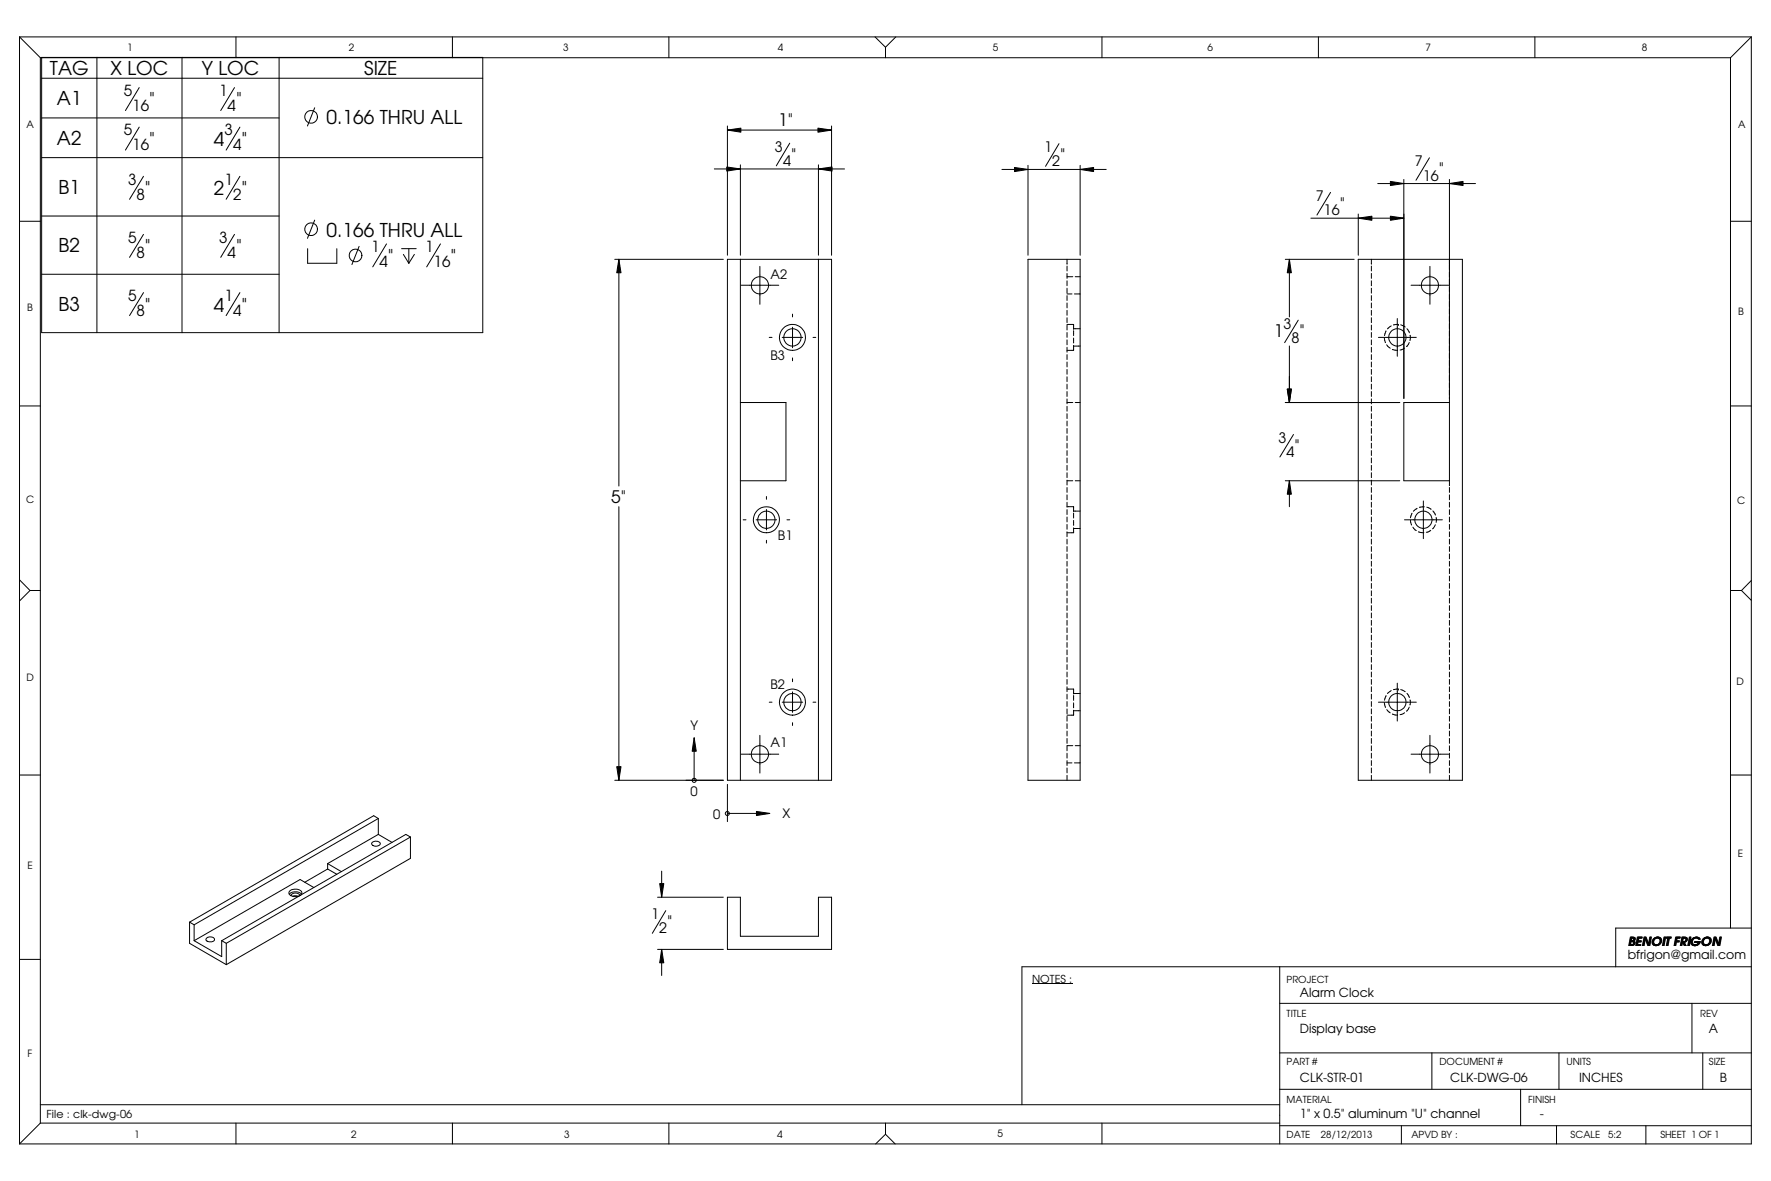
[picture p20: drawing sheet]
<svg xmlns="http://www.w3.org/2000/svg" width="457mm" height="305mm" viewBox="0 0 457 305" stroke-linecap="round" stroke-linejoin="round" font-family="sans-serif">
<defs><g id="words">
<g font-size="4.9">
<text x="12.9" y="19.3">TAG</text>
<text x="28.5" y="19.3">X LOC</text>
<text x="52.1" y="19.3">Y LOC</text>
<text x="94" y="19.3">SIZE</text>
<text x="14.7" y="27.2">A1</text>
<text x="38.5" y="27.5">&quot;</text>
<text x="61" y="27.5">&quot;</text>
<text x="84.3" y="32.1">0.166 THRU ALL</text>
<text x="14.7" y="37.4">A2</text>
<text x="38.5" y="37.7">&quot;</text>
<text x="55.2" y="37.7">4</text>
<text x="62.3" y="37.7">&quot;</text>
<text x="15.1" y="50.1">B1</text>
<text x="37.4" y="50.4">&quot;</text>
<text x="55.2" y="50.4">2</text>
<text x="62.3" y="50.4">&quot;</text>
<text x="15.1" y="65.1">B2</text>
<text x="37.4" y="65.4">&quot;</text>
<text x="61" y="65.4">&quot;</text>
<text x="84.3" y="61.1">0.166 THRU ALL</text>
<text x="100.2" y="67.9">&quot;</text>
<text x="116.3" y="67.9">&quot;</text>
<text x="15.1" y="80.2">B3</text>
<text x="37.4" y="80.4">&quot;</text>
<text x="55.2" y="80.4">4</text>
<text x="62.3" y="80.4">&quot;</text>
</g>
<g font-size="4.4">
<text x="200.9" y="32.6">1&quot;</text>
<text x="204.2" y="41.4">&quot;</text>
<text x="273.7" y="41.6">&quot;</text>
<text x="371.4" y="45.2">&quot;</text>
<text x="345.9" y="54.1">&quot;</text>
<text x="328.8" y="87.1">1</text>
<text x="335.5" y="87.1">&quot;</text>
<text x="334.2" y="116.6">&quot;</text>
<text x="157.8" y="129.8">5&quot;</text>
<text x="172.2" y="239.5">&quot;</text>
</g>
<g font-size="3.9">
<text x="32" y="24.8">5</text>
<text x="34.2" y="28.6">16</text>
<text x="56.6" y="24.8">1</text>
<text x="58.8" y="28.6">4</text>
<text x="32" y="35">5</text>
<text x="58" y="35">3</text>
<text x="34.2" y="38.8">16</text>
<text x="60.2" y="38.8">4</text>
<text x="33.1" y="47.7">3</text>
<text x="58" y="47.7">1</text>
<text x="35.3" y="51.5">8</text>
<text x="60.2" y="51.5">2</text>
<text x="33.1" y="62.7">5</text>
<text x="56.6" y="62.7">3</text>
<text x="95.8" y="65.1">1</text>
<text x="109.7" y="65.1">1</text>
<text x="35.3" y="66.5">8</text>
<text x="58.8" y="66.5">4</text>
<text x="98" y="69">4</text>
<text x="111.9" y="69">16</text>
<text x="33.1" y="77.7">5</text>
<text x="58" y="77.7">1</text>
<text x="35.3" y="81.5">8</text>
<text x="60.2" y="81.5">4</text>
</g>
<g font-size="3.7">
<text x="200.1" y="39.1">3</text>
<text x="269.6" y="39.2">1</text>
<text x="202.1" y="42.8">4</text>
<text x="271.7" y="43">2</text>
<text x="365.2" y="42.8">7</text>
<text x="367.3" y="46.6">16</text>
<text x="339.7" y="51.8">7</text>
<text x="341.7" y="55.5">16</text>
<text x="331.3" y="84.8">3</text>
<text x="333.4" y="88.5">8</text>
<text x="330.1" y="114.3">3</text>
<text x="332.1" y="118">4</text>
<text x="168.1" y="237.2">1</text>
<text x="170.1" y="240.9">2</text>
</g>
<g font-size="3.3">
<text x="198.9" y="72">A2</text>
<text x="198.9" y="92.9">B3</text>
<text x="200.8" y="139.4">B1</text>
<text x="198.9" y="177.8">B2</text>
<text x="178.2" y="188.5">Y</text>
<text x="198.9" y="192.8">A1</text>
<text x="178.3" y="205.4">0</text>
<text x="184.1" y="211.3">0</text>
<text x="202" y="211.2">X</text>
</g>
<g font-size="3.2">
<text x="420.3" y="244.1">BENOIT FRIGON</text>
<text x="420.2" y="247.5">bfrigon@gmail.com</text>
<text x="335.6" y="257.2">Alarm Clock</text>
<text x="335.6" y="266.5">Display base</text>
<text x="441.2" y="266.7">A</text>
<text x="335.6" y="279.4">CLK-STR-01</text>
<text x="374.4" y="279.4">CLK-DWG-06</text>
<text x="407.7" y="279.4">INCHES</text>
<text x="443.9" y="279.3">B</text>
<text x="335.6" y="288.5">1&quot; x 0.5&quot; aluminum &quot;U&quot; channel</text>
<text x="397.5" y="288.5">-</text>
</g>
<g font-size="2.8">
<text x="266.4" y="253.6">NOTES :</text>
<text x="12" y="288.6">File : clk-dwg-06</text>
</g>
<g font-size="2.6">
<text x="32.8" y="13.2">1</text>
<text x="90.1" y="13.2">2</text>
<text x="145.4" y="13.2">3</text>
<text x="200.8" y="13.2">4</text>
<text x="256.3" y="13.2">5</text>
<text x="311.7" y="13.2">6</text>
<text x="368" y="13.2">7</text>
<text x="423.8" y="13.2">8</text>
<text x="6.8" y="33">A</text>
<text x="448.7" y="33">A</text>
<text x="7" y="80.2">B</text>
<text x="448.7" y="81.2">B</text>
<text x="6.7" y="129.8">C</text>
<text x="448.4" y="130">C</text>
<text x="6.8" y="175.8">D</text>
<text x="448.3" y="176.7">D</text>
<text x="448.6" y="221.1">E</text>
<text x="7.1" y="224.3">E</text>
<text x="7.1" y="272.9">F</text>
<text x="34.6" y="293.6">1</text>
<text x="90.7" y="293.6">2</text>
<text x="145.6" y="293.6">3</text>
<text x="200.7" y="293.6">4</text>
<text x="257.5" y="293.4">5</text>
</g>
<g font-size="2.5">
<text x="332.1" y="253.6">PROJECT</text>
<text x="332.1" y="262.6">TITLE</text>
<text x="438.9" y="262.5">REV</text>
<text x="332.1" y="274.9">PART #</text>
<text x="371.6" y="274.9">DOCUMENT #</text>
<text x="404.4" y="274.9">UNITS</text>
<text x="441.2" y="274.9">SIZE</text>
<text x="332.1" y="284.6">MATERIAL</text>
<text x="394.5" y="284.6">FINISH</text>
<text x="332.1" y="293.7">DATE</text>
<text x="341" y="293.7">28/12/2013</text>
<text x="364.4" y="293.7">APVD BY :</text>
<text x="405.5" y="293.7">SCALE</text>
<text x="415.2" y="293.7">5:2</text>
<text x="428.7" y="293.7">SHEET 1 OF 1</text>
</g>
</g></defs>
<g fill="none" stroke="#000" stroke-width=".26">
<path d="M5 9.5v285.7M5 9.5h447.1M5 9.5l5.4 5.4M10.4 14.9v275M10.4 14.9h436.3M10.8 14.8h113.8v71.1h-113.8zM25 14.8v71.1M47 14.8v71.1M60.9 9.5v5.4M72.1 14.8v71.1M116.8 9.5v5.4M172.7 9.5v5.4"/>
<path d="M225.9 9.5l2.7 2.7M228.6 12.2v2.7M231.3 9.5l-2.7 2.7M284.5 9.5v5.4M340.4 9.5v5.4M396.2 9.5v5.4M446.7 14.9v224.6M452.1 9.5v285.7h-447.1M452.1 9.5l-5.4 5.4M10.8 30.4h61.3M10.8 20.2h113.8M35.9 22.6l-3.5 5.9"/>
<path d="M35.9 32.8l-3.5 5.9M60.5 22.6l-3.5 5.9M61.9 32.8l-3.5 5.9M81.2 27.8l-1.8 4.7M187.8 33.6l3.5-.5v1zM187.8 32.5v33.4M187.8 33.6h26.9M203.9 37l-3.5 5.8M211.2 33.1l3.5 .5-3.5 .5zM214.7 32.5v33.4M273.4 37.1l-3.5 5.8M5 57.1h5.4"/>
<path d="M10.8 40.7h113.8M10.8 55.8h61.3M37 45.5l-3.6 5.9M61.9 45.5l-3.5 5.9M81.2 56.8l-1.8 4.7M184.4 43.6h33.6M187.6 43.1l3.5 .5-3.5 .6zM191.1 42.5v23.4M211.3 43.6l3.5-.5v1.1zM211.3 42.5v23.4M258.7 43.7h26.9M261.9 43.2l3.5 .5-3.5 .6z"/>
<path d="M265.4 42.7v23.2M278.8 43.7l3.5-.5v1.1zM278.8 42.7v23.2M338.4 56.3h24M343.5 49.7l-3.5 5.8M350.6 56.3l3.6-.5v1.1zM350.6 55.2v10.7M355.7 47.4h25.2M358.9 55.8l3.5 .5-3.5 .6zM358.9 46.8l3.5 .6-3.5 .5zM362.4 46.3v56.5M369 40.7l-3.5 5.8"/>
<path d="M374.2 47.4l3.5-.6v1.1zM374.2 46.3v79M446.7 57.1h5.4M10.8 70.8h61.3M37 60.5l-3.6 5.9M37 75.5l-3.6 5.9M60.5 60.5l-3.5 5.9M61.9 75.5l-3.5 5.9M79.4 64.2v3.7h7.6v-3.7M92.7 63.6l-1.9 4.7M99.8 62.9l-3.6 6M103.7 64.2h3.7"/>
<path d="M104.1 65.7l1.4 2.2M105.5 64.2v3.7M107 65.7l-1.5 2.2M113.7 62.9l-3.5 6M158.7 66.9h28M159.8 66.9l.5 3.5h-1.1zM159.8 66.9v58.5M187.8 66.9h26.9v134.5h-26.9zM191.1 66.9v134.5M191.3 73.6h9.7M196.2 68.7v9.8M211.3 66.9v134.5"/>
<path d="M265.4 66.9h13.4v134.5h-13.4zM275.5 66.9v1.3M275.5 68.7v1.2M275.5 70.6v1.2M275.5 72.5v1.2M275.5 74.4v1.2M275.5 76.3v1.3M275.5 78.2v1.3M275.5 75.9h1.2M275.5 71.4h1.4M277.4 75.9h1.4M277.6 71.4h1.2"/>
<path d="M331.8 66.9h17.8M332.9 66.9l.5 3.5h-1.1zM332.9 66.9v14.9M350.6 66.9h26.9v134.5h-26.9zM354 66.9v1.3M354 68.7v1.2M354 70.6v1.2M354 72.5v1.2M354 74.4v1.2M354 76.3v1.3M354 78.2v1.3M364.3 73.6h9.7"/>
<path d="M369.1 68.7v9.8M198.6 87.1h.7M201.9 87.1h5.3M204.6 81.1v.7M204.6 84.5v5.2M204.6 92.4v.7M209.9 87.1h.7M275.5 80.1v1.3M275.5 82v1.3M275.5 83.9v1.3M275.5 85.8v1.3M275.5 87.7v1.3"/>
<path d="M275.5 89.6v1.3M275.5 91.5v1.3M275.5 93.4v1.3M275.5 95.3v1.3M275.5 97.2v1.3M275.5 99.1v1.3M275.5 83.7h1.7v1.3M277.2 85.3v1.3M277.2 87.2v1.3M277.2 89.2v1.2h-1.7M277.2 89.3h1.6M277.2 84.8h1.6"/>
<path d="M332.9 89.3v14.6M335.2 82.6l-3.6 5.8M354 80.1v1.3M354 82v1.3M354 83.9v1.3M354 85.8v1.3M354 87.7v1.3M354 89.6v1.3M354 91.5v1.3M354 93.4v1.3M354 95.3v1.3M354 97.2v1.3"/>
<path d="M354 99.1v1.3M355.9 87.1h9.7M357.4 87.2l.3 1.2M357.8 85.4l-.4 1.2M358 89l.9 .9M359.2 84.1l-1 .8M359.5 90.2l1.3 .2M360.7 82.2v9.7M361 83.7h.1M361 83.7l-1.3 .2M361.6 83.8l1.2 .6M362.6 89.8l-1.2 .5"/>
<path d="M363.2 84.8l.7 1.1M363.8 88.4l-.7 1.1M364 87.8h.1M364 86.5v1.3M5 104.8h5.4M191.1 103.9h11.8v20.2h-11.8M275.5 103.9h1.4M275.5 101v1.3M275.5 103v1.2M275.5 104.9v1.2M275.5 106.8v1.2M275.5 108.7v1.2"/>
<path d="M275.5 110.6v1.2M275.5 112.5v1.2M275.5 114.4v1.3M275.5 116.3v1.3M275.5 118.2v1.3M277.6 103.9h1.2M331.8 103.9h29.6M332.3 100.4h1.1l-.5 3.5zM333.9 112.1l-3.5 5.8M354 101v1.3M354 103v1.2M354 104.9v1.2"/>
<path d="M354 106.8v1.2M354 108.7v1.2M354 110.6v1.2M354 112.5v1.2M354 114.4v1.3M354 116.3v1.3M354 118.2v1.3M374.2 103.9h-11.8v20.2h11.8M446.7 104.8h5.4M159.8 130.8v70.6M191.9 134.2h.7M195.2 134.2h5.3"/>
<path d="M197.9 128.1v.8M197.9 131.5v5.3M197.9 139.4v.8M203.2 134.2h.7M275.5 124.1h1.4M275.5 120.1v1.3M275.5 122v1.3M275.5 123.9v1.3M275.5 125.8v1.3M275.5 127.7v1.3M275.5 129.6v1.3M275.5 131.5v1.3"/>
<path d="M275.5 133.4v1.3M275.5 135.3v1.3M275.5 137.2v1.3M275.5 139.1v1.3M275.5 130.8h1.7v1.2M277.2 132.4v1.3M277.2 134.3v1.3M277.2 136.2v1.3h-1.7M277.2 136.4h1.6M277.2 131.9h1.6M277.6 124.1h1.2M331.8 124.1h29.6"/>
<path d="M332.9 124.1l.5 3.5h-1.1zM332.9 124.1v6.7M354 120.1v1.3M354 122v1.3M354 123.9v1.3M354 125.8v1.3M354 127.7v1.3M354 129.6v1.3M354 131.5v1.3M354 133.4v1.3M354 135.3v1.3M354 137.2v1.3"/>
<path d="M354 139.1v1.3M362.6 134.2h9.8M364.1 134.3l.3 1.2M364.5 132.5l-.4 1.1M364.7 136.1l.9 .8M365.8 131.2l-.9 .8M366.2 137.2l1.4 .3M367.5 129.3v9.7M367.7 130.8l-1.3 .1M368.3 130.9l1.1 .5M369.4 136.9l-1.2 .5M369.9 131.9l.7 1"/>
<path d="M370.5 135.4l-.7 1.1M370.8 133.6v1.2M374.2 125.8v1.3M374.2 127.7v1.3M374.2 129.6v1.3M374.2 131.5v1.3M374.2 133.4v1.3M374.2 135.3v1.3M374.2 137.2v1.3M374.2 139.1v1.3M5 149.6l2.7 2.8M7.7 152.4h2.7"/>
<path d="M7.7 152.4l-2.7 2.7M275.5 141.1v1.2M275.5 143v1.2M275.5 144.9v1.2M275.5 146.8v1.2M275.5 148.7v1.2M275.5 150.6v1.2M275.5 152.5v1.3M275.5 154.4v1.3M275.5 156.3v1.3M275.5 158.2v1.3M354 141.1v1.2"/>
<path d="M354 143v1.2M354 144.9v1.2M354 146.8v1.2M354 148.7v1.2M354 150.6v1.2M354 152.5v1.3M354 154.4v1.3M354 156.3v1.3M354 158.2v1.3M374.2 141.1v1.2M374.2 143v1.2M374.2 144.9v1.2"/>
<path d="M374.2 146.8v1.2M374.2 148.7v1.2M374.2 150.6v1.2M374.2 152.5v1.3M374.2 154.4v1.3M374.2 156.3v1.3M374.2 158.2v1.3M446.7 152.4h2.9M449.6 152.4l2.5 2.5M452.1 149.8l-2.5 2.6M204.6 175.2v.7M204.6 178.6v5.3"/>
<path d="M275.5 160.1v1.3M275.5 162v1.3M275.5 163.9v1.3M275.5 165.8v1.3M275.5 167.7v1.3M275.5 169.6v1.3M275.5 171.5v1.3M275.5 173.4v1.3M275.5 175.3v1.3M275.5 177.2v1.3M275.5 179.2v1.2M275.5 177.8h1.7v1.3"/>
<path d="M277.2 179.5v1.3M277.2 179h1.6M354 160.1v1.3M354 162v1.3M354 163.9v1.3M354 165.8v1.3M354 167.7v1.3M354 169.6v1.3M354 171.5v1.3M354 173.4v1.3M354 175.3v1.3M354 177.2v1.3"/>
<path d="M354 179.2v1.2M357.8 179.5l-.4 1.2M359.2 178.2l-1 .8M360.7 176.3v9.8M361 177.8h.1M361 177.8l-1.3 .2M361.6 178l1.2 .5M363.2 178.9l.7 1.1M374.2 160.1v1.3M374.2 162v1.3M374.2 163.9v1.3M374.2 165.8v1.3"/>
<path d="M374.2 167.7v1.3M374.2 169.6v1.3M374.2 171.5v1.3M374.2 173.4v1.3M374.2 175.3v1.3M374.2 177.2v1.3M374.2 179.2v1.2M159.2 197.9h1.1l-.5 3.5zM179.2 190.4l.5 3.5h-1zM179.2 193.9v7.5M191.3 194.6h9.7M196.2 189.8v9.7"/>
<path d="M198.6 181.2h.7M201.9 181.2h5.3M204.6 186.5v.7M209.9 181.2h.7M275.5 181.1v1.2M275.5 183v1.2M275.5 184.9v1.2M275.5 186.8v1.2M275.5 188.7v1.2M275.5 190.6v1.3M275.5 194.4v1.3M275.5 196.3v1.3"/>
<path d="M275.5 198.2v1.3M275.5 196.9h1.2M276.9 192.4l-1.4 .1v1.3M277.2 181.4v1.3M277.2 183.3v1.3h-1.7M277.2 183.4h1.6M277.4 196.9h1.4M277.6 192.4h1.2M354 181.1v1.2M354 183v1.2M354 184.9v1.2M354 186.8v1.2"/>
<path d="M354 188.7v1.2M354 190.6v1.3M354 192.5v1.3M354 194.4v1.3M354 196.3v1.3M354 198.2v1.3M355.9 181.2h9.7M357.4 181.4l.3 1.2M358 183.1l.9 .9M359.5 184.3l1.3 .2M362.6 183.9l-1.2 .5M363.8 182.5l-.7 1.1"/>
<path d="M364 181.9h.1M364 180.6v1.3M364.3 194.6h9.7M369.1 189.8v9.7M374.2 181.1v1.2M374.2 183v1.2M374.2 184.9v1.2M374.2 186.8v1.2M374.2 188.7v1.2M374.2 190.6v1.3M374.2 192.5v1.3M374.2 194.4v1.3"/>
<path d="M374.2 196.3v1.3M374.2 198.2v1.3M5 200h5.4M96.2 217.3a1.31 1.31 0 0 1 2 .5 1.29 1.29 0 0 1-2.3-.1zM97.7 215.3l-13.1 7.6M97.7 215.3l3.5 2.1M97.7 211.2l-47.6 27.5M97.7 211.2l-1.2-.7-47.6 27.5M97.7 211.2v4.1M106 216v5.5l-47.6 27.5M106 216l-47.6 27.5M106 216l-1.2-.7-47.6 27.5"/>
<path d="M158.7 201.4h28M187.8 202.4v9.6M187.8 209.9h7.5M195.3 209.4l3.5 .5-3.5 .6zM275.5 200.1v1.3M354 200.1v1.3M374.2 200.1v1.3M446.7 200h5.4M48.9 238v5.5l9.5 5.5M48.9 238l1.2 .7M50.1 238.7v4.1M74.7 230.8a2.27 2.27 0 0 1 3.2 0"/>
<path d="M74.7 230a2.19 2.19 0 0 1 3.2 .3 1.16 1.16 0 0 1-1.2 1.1h-.9a1.01 1.01 0 0 1-1.1-1.4zM75.1 231.2a1.23 1.23 0 0 1 1.2-.7 1.23 1.23 0 0 1 1.1 .7M75.6 231.3h1.4M81 229.1l-3.5-2.1-27.4 15.8M84.6 222.9l3.5 2.1M84.6 222.9v1.4M84.6 224.3l-5.9 3.4M84.6 224.3l2.4 1.3M169.8 231.6h16.9M170.3 228h1.1l-.6 3.6zM170.8 224.8v6.8M171.9 235l-3.5 5.9"/>
<path d="M187.8 231.6h3.3v10h20.2v-10h3.4v13.4h-26.9zM452.1 239.5h-35v10M5 247.6h5.4M50.1 242.8l7.1 4.1v-4.1M53.3 242.1a1.22 1.22 0 0 1 2.1 .5 1.42 1.42 0 0 1-2.2-.1zM57.2 242.8l1.2 .7M58.4 243.5v5.5M169.8 245h16.9M170.8 245l.6 3.5h-1.1zM170.8 245v6.8M266.4 253.9h10.5M330.4 259h121.7"/>
<path d="M330.4 249.5v45.7M436.8 259v12.7M452.1 249.5h-188.3v35.6M330.4 271.7h121.7M369.7 271.7v9.4M402.5 271.7v9.4M439.6 271.7v9.4M10.4 289.9h320M10.4 289.9l-5.4 5.3M10.4 285.1h320M60.9 289.9v5.3M116.8 289.9v5.3"/>
<path d="M172.7 289.9v5.3M228.6 289.9v2.8M228.6 292.7l2.5 2.5M228.6 292.7l-2.5 2.5M284.5 289.9v5.3M330.4 281.1h121.7M330.4 290.5h121.7M361.8 290.5v4.7M392.6 281.1v9.4M401.8 290.5v4.7M424.9 290.5v4.7"/>
<circle cx="80.3" cy="30.2" r="1.64"/>
<circle cx="80.3" cy="59.2" r="1.64"/>
<circle cx="91.8" cy="65.9" r="1.64"/>
<circle cx="196.2" cy="73.6" r="2.24"/>
<circle cx="369.1" cy="73.6" r="2.24"/>
<circle cx="204.6" cy="87.1" r="2.23"/>
<circle cx="204.6" cy="87.1" r="3.4"/>
<circle cx="360.7" cy="87.1" r="2.23"/>
<circle cx="197.8" cy="134.2" r="2.24"/>
<circle cx="197.9" cy="134.1" r="3.4"/>
<circle cx="367.5" cy="134.2" r="2.24"/>
<circle cx="196.2" cy="194.7" r="2.24"/>
<circle cx="204.6" cy="181.2" r="2.23"/>
<circle cx="204.6" cy="181.2" r="3.4"/>
<circle cx="360.7" cy="181.2" r="2.23"/>
<circle cx="369.1" cy="194.7" r="2.24"/>
<circle cx="179.2" cy="201.4" r=".52"/>
<circle cx="187.8" cy="209.9" r=".52"/>
</g>
<g fill="#000">
<path d="M187.8 33.6l3.5-.5v1zM211.2 33.1l3.5 .5-3.5 .5zM187.6 43.1l3.5 .5-3.5 .6zM211.3 43.6l3.5-.5v1.1zM261.9 43.2l3.5 .5-3.5 .6zM278.8 43.7l3.5-.5v1.1zM350.6 56.3l3.6-.5v1.1zM358.9 55.8l3.5 .5-3.5 .6zM358.9 46.8l3.5 .6-3.5 .5zM374.2 47.4l3.5-.6v1.1zM159.8 66.9l.5 3.5h-1.1zM332.9 66.9l.5 3.5h-1.1z"/>
<path d="M332.3 100.4h1.1l-.5 3.5zM332.9 124.1l.5 3.5h-1.1zM179.2 190.4l.5 3.5h-1zM159.2 197.9h1.1l-.5 3.5zM195.3 209.4l3.5 .5-3.5 .6zM170.3 228h1.1l-.6 3.6zM170.8 245l.6 3.5h-1.1z"/>
</g>
<use href="#words"/>
</svg>
